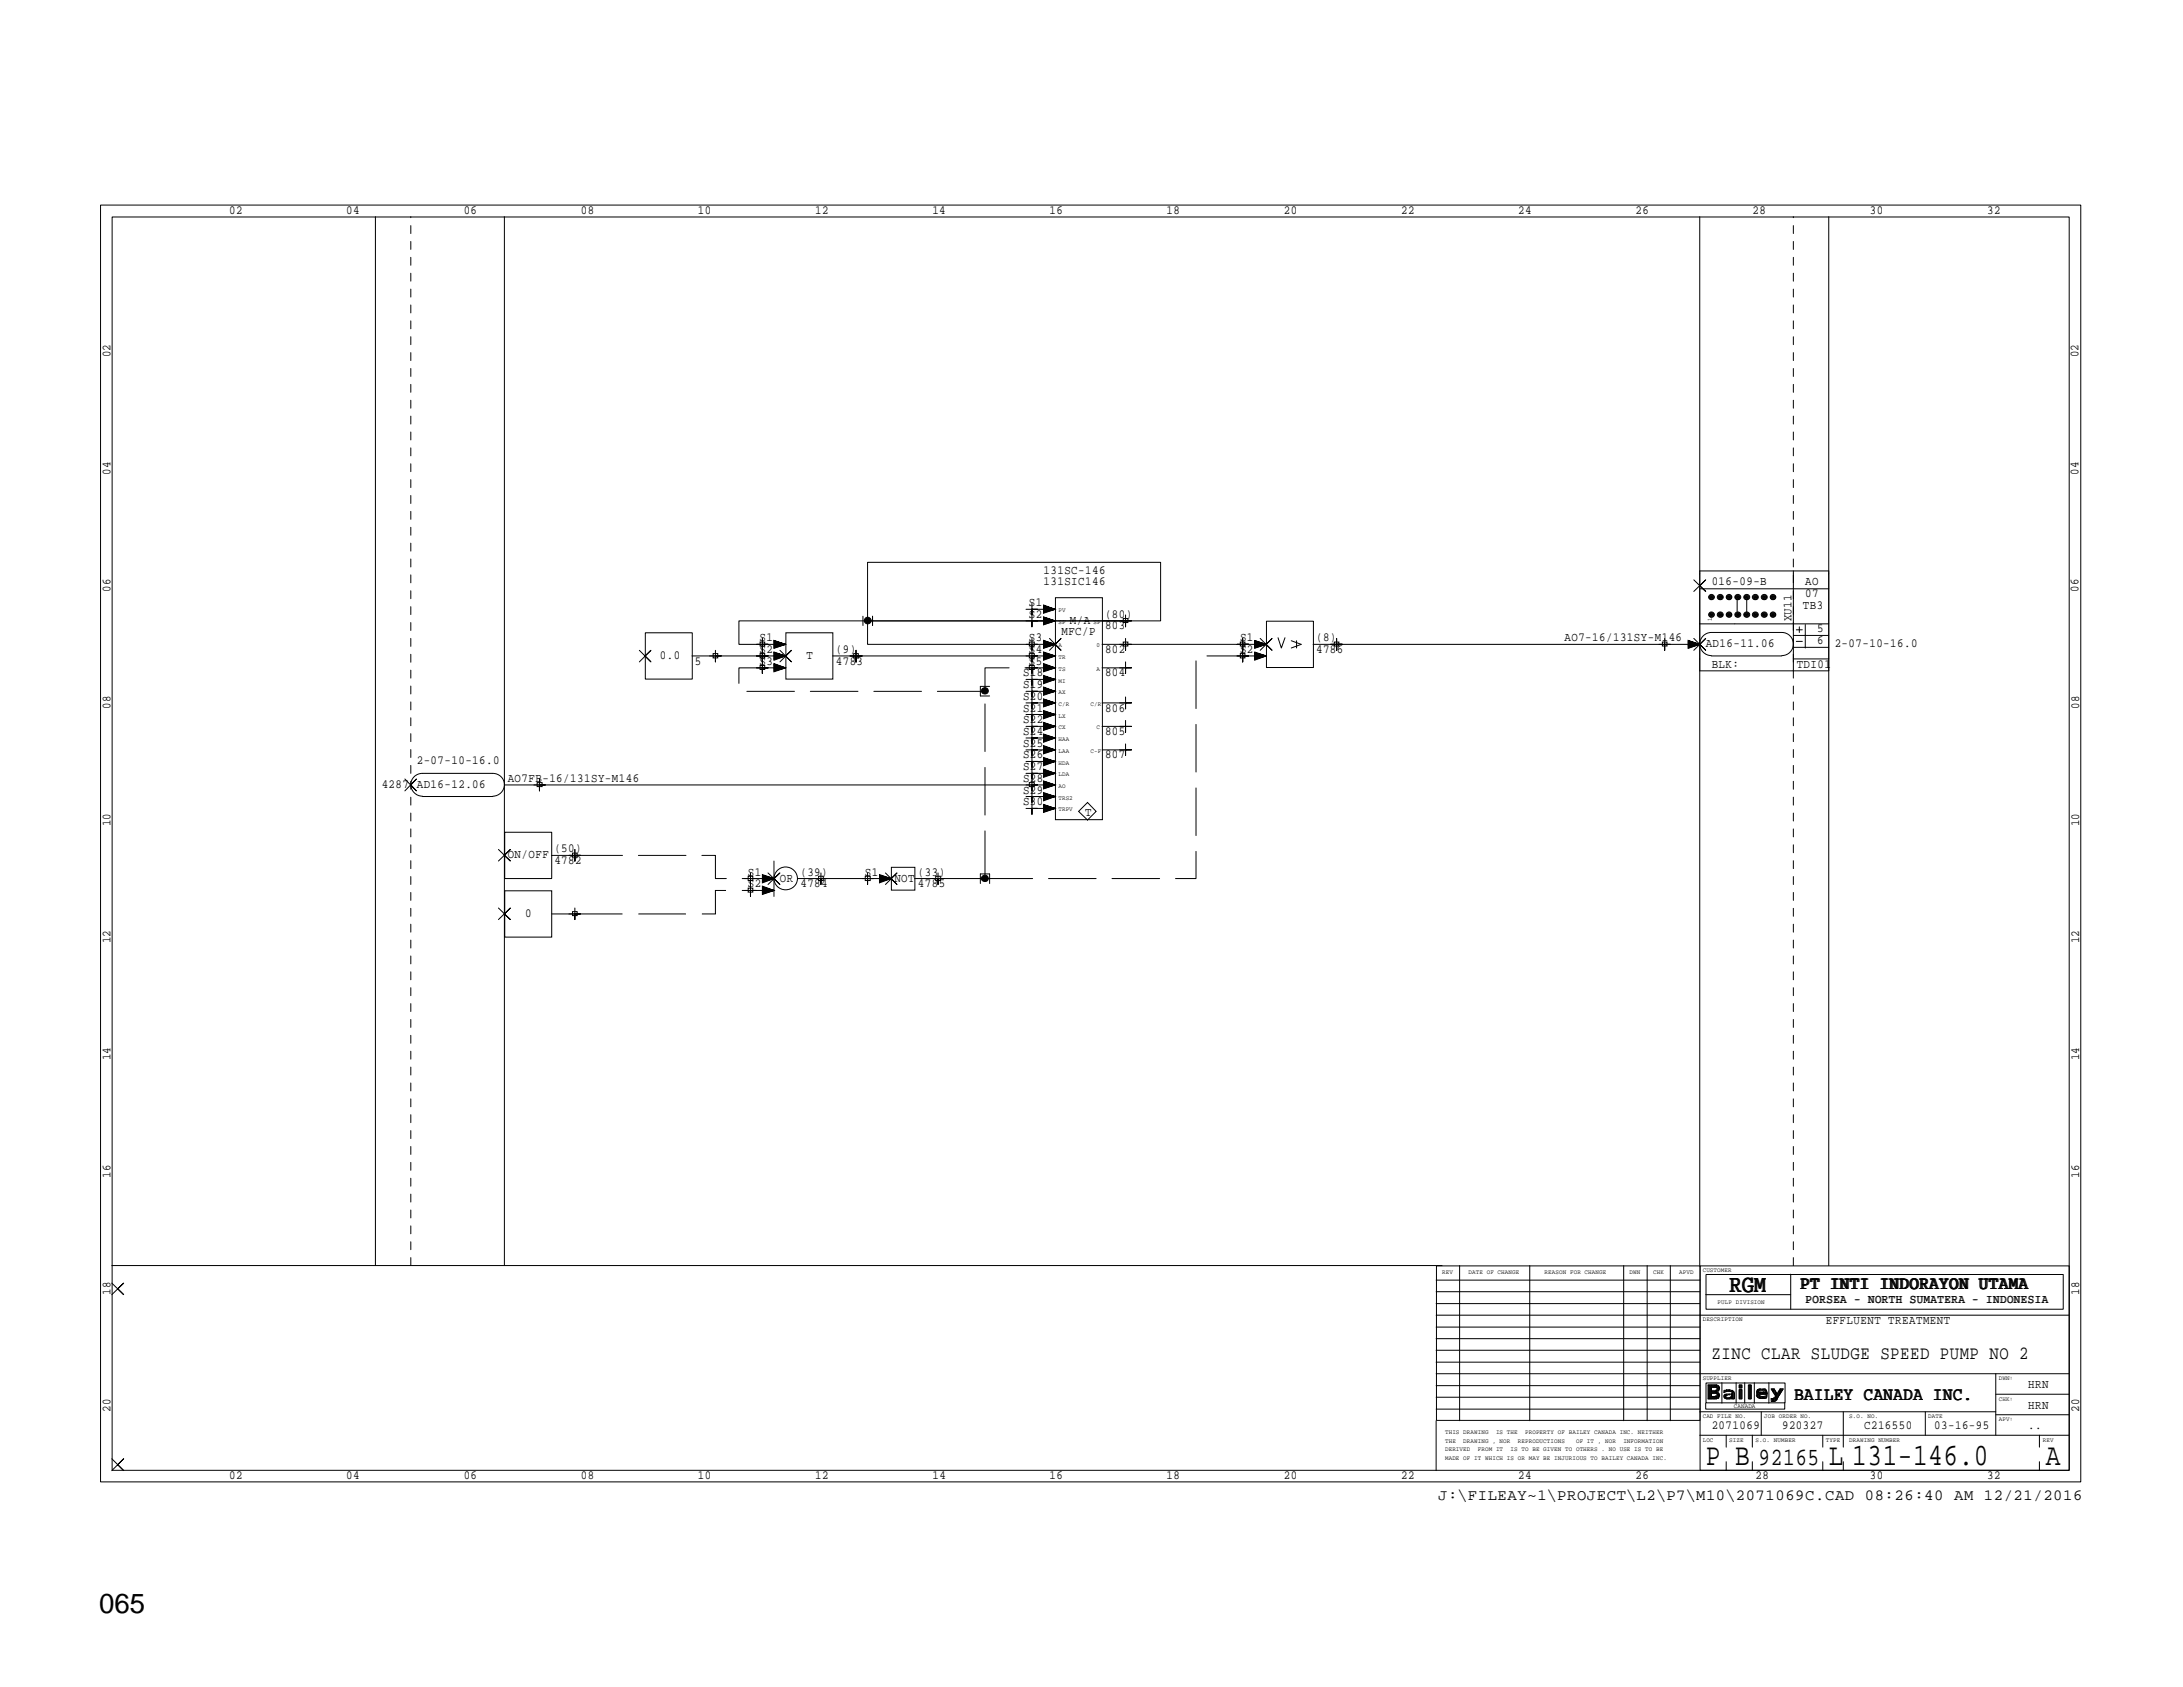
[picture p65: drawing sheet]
<svg xmlns="http://www.w3.org/2000/svg" width="279mm" height="216mm" viewBox="0 0 279 216" stroke-linecap="round" stroke-linejoin="round" font-family="sans-serif">
<defs><g id="words">
<g font-size="4">
<text x="218.3" y="187.5">P B</text>
<text x="234.1" y="187.5">L 131-146.0</text>
<text x="261.8" y="187.5">A</text>
</g>
<text font-size="3.5" x="12.7" y="206.4">065</text>
<g font-size="3.2">
<text x="221.3" y="165.3">RGM</text>
<text x="225.1" y="187.5">92165</text>
</g>
<g font-size="2.4">
<text x="230.5" y="164.9">PT INTI INDORAYON UTAMA</text>
<text x="219.1" y="173.9">ZINC CLAR SLUDGE SPEED PUMP NO 2</text>
<text x="229.7" y="179.2">BAILEY CANADA INC.</text>
</g>
<text font-size="2" x="184.1" y="192">J:\FILEAY~1\PROJECT\L2\P7\M10\2071069C.CAD 08:26:40 AM 12/21/2016</text>
<g font-size="1.6">
<text x="29.3" y="27.3">02</text>
<text x="44.3" y="27.3">04</text>
<text x="59.4" y="27.3">06</text>
<text x="74.3" y="27.3">08</text>
<text x="89.3" y="27.3">10</text>
<text x="104.3" y="27.3">12</text>
<text x="119.3" y="27.3">14</text>
<text x="134.3" y="27.3">16</text>
<text x="149.3" y="27.3">18</text>
<text x="164.3" y="27.3">20</text>
<text x="179.3" y="27.3">22</text>
<text x="194.3" y="27.3">24</text>
<text x="209.3" y="27.3">26</text>
<text x="224.3" y="27.3">28</text>
<text x="239.3" y="27.3">30</text>
<text x="254.3" y="27.3">32</text>
<text x="14.1" y="45.7" transform="rotate(-90 14.1 45.7)">02</text>
<text x="266" y="45.7" transform="rotate(-90 266 45.7)">02</text>
<text x="14.1" y="60.7" transform="rotate(-90 14.1 60.7)">04</text>
<text x="266" y="60.7" transform="rotate(-90 266 60.7)">04</text>
<text x="14.1" y="75.7" transform="rotate(-90 14.1 75.7)">06</text>
<text x="131.7" y="77.6">S1</text>
<text x="133.6" y="73.4">131SC-146</text>
<text x="133.6" y="74.9">131SIC146</text>
<text x="219.1" y="74.9">016-09-B</text>
<text x="230.8" y="77.9">TB3</text>
<text x="231.1" y="76.5">07</text>
<text x="231.1" y="74.9">AO</text>
<text x="266" y="75.7" transform="rotate(-90 266 75.7)">06</text>
<text x="97.2" y="83.6">S2</text>
<text x="97.2" y="82.1">S1</text>
<text x="107" y="83.6">(9)</text>
<text x="131.7" y="83.6">S4</text>
<text x="131.7" y="82.1">S3</text>
<text x="131.7" y="79.1">S2</text>
<text x="135.8" y="81.3">MFC/P</text>
<text x="136.9" y="79.8">M/A</text>
<text x="141.4" y="83.6">802</text>
<text x="141.4" y="80.6">803</text>
<text x="141.4" y="79.1">(80)</text>
<text x="158.7" y="83.6">S2</text>
<text x="158.7" y="82.1">S1</text>
<text x="168.4" y="83.6">4786</text>
<text x="168.4" y="82.1">(8)</text>
<text x="200.2" y="82.1">AO7-16/131SY-M146</text>
<text x="218.3" y="82.8">AD16-11.06</text>
<text x="229.3" y="79.5" transform="rotate(-90 229.3 79.5)">XU11</text>
<text x="232.6" y="82.5">6</text>
<text x="232.6" y="80.9">5</text>
<text x="234.8" y="82.8">2-07-10-16.0</text>
<text x="84.5" y="84.3">0.0</text>
<text x="88.9" y="85.1">5</text>
<text x="97.2" y="85.1">S3</text>
<text x="103.2" y="84.3">T</text>
<text x="107" y="85.1">4783</text>
<text x="130.9" y="89.6">S20</text>
<text x="130.9" y="88.1">S19</text>
<text x="130.9" y="86.6">S18</text>
<text x="131.7" y="85.1">S5</text>
<text x="141.4" y="86.6">804</text>
<text x="219.1" y="85.4">BLK:</text>
<text x="230" y="85.4">TDI01</text>
<text x="14.1" y="90.7" transform="rotate(-90 14.1 90.7)">08</text>
<text x="130.9" y="95.6">S25</text>
<text x="130.9" y="94.1">S24</text>
<text x="130.9" y="92.6">S22</text>
<text x="130.9" y="91.1">S21</text>
<text x="141.4" y="94.1">805</text>
<text x="141.4" y="91.1">806</text>
<text x="266.1" y="90.7" transform="rotate(-90 266.1 90.7)">08</text>
<text x="48.9" y="100.8">4287</text>
<text x="53.3" y="97.8">2-07-10-16.0</text>
<text x="53.3" y="100.8">AD16-12.06</text>
<text x="65" y="100.1">AO7FB-16/131SY-M146</text>
<text x="130.9" y="101.6">S29</text>
<text x="130.9" y="100.1">S28</text>
<text x="130.9" y="98.6">S27</text>
<text x="130.9" y="97.1">S26</text>
<text x="141.4" y="97.1">807</text>
<text x="14.1" y="105.7" transform="rotate(-90 14.1 105.7)">10</text>
<text x="130.9" y="103.1">S30</text>
<text x="138.9" y="104.5">T</text>
<text x="266.1" y="105.7" transform="rotate(-90 266.1 105.7)">10</text>
<text x="65" y="109.8">ON/OFF</text>
<text x="71" y="110.6">4782</text>
<text x="71" y="109.1">(50)</text>
<text x="95.7" y="112.1">S1</text>
<text x="95.7" y="113.6">S2</text>
<text x="99.8" y="112.8">OR</text>
<text x="102.4" y="113.6">4784</text>
<text x="102.4" y="112.1">(39)</text>
<text x="110.7" y="112.1">S1</text>
<text x="114.5" y="112.8">NOT</text>
<text x="117.5" y="113.6">4785</text>
<text x="117.5" y="112.1">(33)</text>
<text x="67.2" y="117.3">0</text>
<text x="14.1" y="120.7" transform="rotate(-90 14.1 120.7)">12</text>
<text x="266.1" y="120.7" transform="rotate(-90 266.1 120.7)">12</text>
<text x="14.1" y="135.7" transform="rotate(-90 14.1 135.7)">14</text>
<text x="266.1" y="135.7" transform="rotate(-90 266.1 135.7)">14</text>
<text x="14.1" y="150.7" transform="rotate(-90 14.1 150.7)">16</text>
<text x="266.1" y="150.7" transform="rotate(-90 266.1 150.7)">16</text>
<text x="14.1" y="165.7" transform="rotate(-90 14.1 165.7)">18</text>
<text x="231.1" y="166.8">PORSEA - NORTH SUMATERA - INDONESIA</text>
<text x="266.1" y="165.7" transform="rotate(-90 266.1 165.7)">18</text>
<text x="233.7" y="169.4">EFFLUENT TREATMENT</text>
<text x="259.6" y="177.7">HRN</text>
<text x="14.1" y="180.7" transform="rotate(-90 14.1 180.7)">20</text>
<text x="219.1" y="182.9">2071069</text>
<text x="228.1" y="182.9">920327</text>
<text x="238.6" y="182.9">C216550</text>
<text x="247.6" y="182.9">03-16-95</text>
<text x="259.6" y="180.3">HRN</text>
<text x="259.6" y="182.9">..</text>
<text x="266.1" y="180.7" transform="rotate(-90 266.1 180.7)">20</text>
<text x="29.3" y="189.3">02</text>
<text x="44.3" y="189.3">04</text>
<text x="59.4" y="189.3">06</text>
<text x="74.3" y="189.3">08</text>
<text x="89.3" y="189.3">10</text>
<text x="104.4" y="189.3">12</text>
<text x="119.3" y="189.3">14</text>
<text x="134.3" y="189.3">16</text>
<text x="149.3" y="189.3">18</text>
<text x="164.3" y="189.3">20</text>
<text x="179.3" y="189.3">22</text>
<text x="194.3" y="189.3">24</text>
<text x="209.3" y="189.3">26</text>
<text x="224.7" y="189.3">28</text>
<text x="239.3" y="189.3">30</text>
<text x="254.3" y="189.3">32</text>
</g>
<g font-size=".8">
<text x="135.5" y="82.8">A</text>
<text x="135.5" y="79.8">SP</text>
<text x="135.5" y="78.4">PV</text>
<text x="140" y="79.8">SP</text>
<text x="140.3" y="82.8">0</text>
<text x="219.1" y="79.5" transform="rotate(-90 219.1 79.5)">1</text>
<text x="135.5" y="88.9">AX</text>
<text x="135.5" y="87.4">MI</text>
<text x="135.5" y="85.9">TS</text>
<text x="135.5" y="84.4">TR</text>
<text x="140.3" y="85.9">A</text>
<text x="135.5" y="94.9">HAA</text>
<text x="135.5" y="93.3">CX</text>
<text x="135.5" y="91.9">LX</text>
<text x="135.5" y="90.3">C/R</text>
<text x="139.6" y="90.3">C/R</text>
<text x="140.3" y="93.3">C</text>
<text x="135.5" y="100.8">AO</text>
<text x="135.5" y="99.4">LDA</text>
<text x="135.5" y="97.9">HDA</text>
<text x="135.5" y="96.3">LAA</text>
<text x="139.6" y="96.3">C-F</text>
<text x="135.5" y="103.8">TRPV</text>
<text x="135.5" y="102.4">TRS2</text>
<text x="184.6" y="163.1">REV</text>
<text x="188" y="163.1">DATE OF CHANGE</text>
<text x="197.7" y="163.1">REASON FOR CHANGE</text>
<text x="208.6" y="163.1">DWN</text>
<text x="211.6" y="163.1">CHK</text>
<text x="214.9" y="163.1">APVD</text>
<text x="217.9" y="162.7">CUSTOMER</text>
<text x="219.8" y="166.8">PULP DIVISION</text>
<text x="217.9" y="169.1">DESCRIPTION</text>
<text x="217.9" y="176.6">SUPPLIER</text>
<text x="255.8" y="179.2">CHK:</text>
<text x="255.8" y="176.6">DWN:</text>
<text x="185" y="185.8">DERIVED</text>
<text x="185" y="184.6">THE</text>
<text x="185" y="183.5">THIS DRAWING</text>
<text x="187.3" y="184.6">DRAWING , NOR</text>
<text x="189.1" y="185.8">FROM IT</text>
<text x="191.5" y="183.5">IS THE</text>
<text x="193.3" y="185.8">IS TO BE GIVEN TO OTHERS . NO USE IS TO BE</text>
<text x="194.3" y="184.6">REPRODUCTIONS</text>
<text x="195.2" y="183.5">PROPERTY OF BAILEY CANADA INC. NEITHER</text>
<text x="201.7" y="184.6">OF IT , NOR</text>
<text x="207.8" y="184.6">INFORMATION</text>
<text x="217.9" y="184.5">LOC</text>
<text x="217.9" y="181.5">CAD FILE NO.</text>
<text x="221.3" y="184.5">SIZE</text>
<text x="221.9" y="180.2">CANADA</text>
<text x="224.7" y="184.5">S.O. NUMBER</text>
<text x="225.8" y="181.5">JOB ORDER NO.</text>
<text x="233.7" y="184.5">TYPE</text>
<text x="236.7" y="184.5">DRAWING NUMBER</text>
<text x="236.7" y="181.5">S.O. NO.</text>
<text x="246.8" y="181.5">DATE</text>
<text x="255.8" y="181.9">APV:</text>
<text x="261.4" y="184.5">REV</text>
<text x="185" y="186.9">MADE OF IT WHICH IS OR MAY BE INJURIOUS TO BAILEY CANADA INC.</text>
</g>
</g></defs>
<path d="M73.6 117h18v-3h4.5" fill="none" stroke="#000" stroke-width=".13" stroke-dasharray="6.1 2" stroke-linecap="butt"/>
<g fill="none" stroke="#000" stroke-width=".13">
<path d="M12.9 26.2h253.4v163.5h-253.4zM14.4 27.8h250.4v160.4h-250.4zM48 27.7v134.3M64.6 27.7v134.3M217.5 27.7v134.3M234.1 27.7v134.3M110.4 78.9v1.2M111 79.5h37.5v-7.5h-37.5v10.5h24l-1.4-.1M111 79.5h33.1M111 79.5h-16.4v3h5.9l-1.4-.1M111.7 78.9v1.2M132.1 77.2v1.5v-.7h.7h-1.5"/>
<path d="M132.1 78.7v1.5v-.7h.7h-1.5M133.6 79.8l1.4-.3-1.4 .4M133.6 79.7l1.4-.2-1.4 .3M133.6 79.5h1.4l-1.4 .1M133.6 79.4l1.4 .1h-1.4M133.6 79.2l1.4 .3-1.4-.2M133.6 79.1l1.4 .4-1.4-.3M133.6 79l1.4 .5-1.4 .5v-1l1.4 .5M133.6 78.3l1.4-.3-1.4 .4M133.6 78.2l1.4-.2-1.4 .3M133.6 78h1.4l-1.4 .1M133.6 77.9l1.4 .1h-2.9"/>
<path d="M133.6 77.7l1.4 .3-1.4-.2M133.6 77.6l1.4 .4-1.4-.3M133.6 77.5l1.4 .5-1.4 .5v-1.1l1.4 .6M135.1 76.5h6v28.4h-6zM143.8 79.2h.6v.5h-.6zM144.1 78.7v1.5v-.7h.7h-1.5M162.1 79.5h6v5.9h-6zM216.8 74.2l1.5 1.5-.7-.7 .7-.8-1.5 1.5M217.6 79.8h16.5M217.6 75.4h16.5M217.6 73.1h16.5M218.9 78.5h.3l.1 .2-.1 .1h-.3z"/>
<path d="M218.9 76.3h.3l.1 .1-.1 .2h-.3zM218.9 78.6l.3 .1-.2 .1h-.1zM218.9 76.4h.3l-.2 .1h-.1zM219 78.7h.1zM219 76.4h.1zM220 78.5h.3v.3h-.3zM220 76.3h.3v.3h-.3zM220.1 78.6l.2 .1-.1 .1h-.1zM220.1 76.4h.2l-.1 .1h-.1zM220.1 78.7h.2zM220.1 76.4h.2zM221.1 78.5h.4v.3h-.4v-.1z"/>
<path d="M221.1 76.3h.4v.3h-.4v-.2zM221.2 78.6h.2v.2h-.2zM221.2 76.4h.2v.1h-.2zM221.2 78.7h.2zM221.2 76.4h.1h.1zM222.3 78.5h.3v.3h-.3zM222.3 76.3h.3v.3h-.3zM222.3 78.6l.3 .1-.2 .1h-.1zM222.3 76.4h.3l-.2 .1h-.1zM222.3 78.7h.2zM222.3 76.4h.2zM222.3 76.8v1.5"/>
<path d="M223.4 78.5h.3v.3h-.3l-.1-.1zM223.4 76.3h.3v.3h-.3l-.1-.2zM223.4 78.6h.3v.2h-.3zM223.4 76.4h.3v.1h-.3zM223.5 78.7h.1zM223.5 76.4h.1zM223.6 76.8v1.5M224.5 78.5h.3l.1 .2-.1 .1h-.3zM224.5 76.3h.3l.1 .1-.1 .2h-.3zM224.6 78.6l.2 .1-.1 .1h-.1zM224.6 76.4h.2l-.1 .1h-.1zM224.6 78.7h.1z"/>
<path d="M224.6 76.4h.1zM225.7 78.5h.3v.3h-.3zM225.7 76.3h.3v.3h-.3zM225.7 78.6h.2v.2h-.2zM225.7 76.4h.2v.1h-.2zM225.7 78.7h.2zM225.7 76.4h.2zM226.8 78.5h.3l.1 .2-.1 .1h-.3zM226.8 76.3h.3l.1 .1-.1 .2h-.3zM226.8 78.6l.3 .1-.2 .1h-.1zM226.8 76.4h.3l-.2 .1h-.1zM226.9 78.7h.1z"/>
<path d="M226.9 76.4h.1zM229.5 73.1v12.8M231.1 79.9v3M51.8 99.7l1.5 1.5-.7-.7 .7-.8-1.5 1.5M69 99.7v1.5v-.7h.8h-1.5M81.8 83.2l1.5 1.5-.8-.8 .8-.7-1.5 1.5M82.6 81h6v5.9h-6zM91.3 83.7h.6v.5h-.6zM91.6 83.2v1.5v-.8h.7h-1.5M97.3 82.2h.6v.5h-.6zM97.3 83.7h.6v.5h-.6zM97.3 85.2h.6v.5h-.6z"/>
<path d="M97.6 83.2v1.5v-.8h.7h-1.5M97.6 81.7v1.5v-.7h.7h-1.5M97.6 84.7v1.5v-.7h.7h-1.5M99.1 84.3l1.4-.4-1.4 .5M99.1 84.2l1.4-.3-1.4 .3M99.1 84l1.4-.1-1.4 .2M99.1 83.9h1.4h-11.9M99.1 83.7l1.4 .2-1.4-.1M99.1 83.6l1.4 .3-1.4-.2M99.1 83.5l1.4 .4-1.4 .6v-1.1l1.4 .5M99.1 82.8l1.4-.3-1.4 .4M99.1 82.7l1.4-.2-1.4 .3"/>
<path d="M99.1 82.5h1.4l-1.4 .1M99.1 82.3l1.4 .2-1.4-.2M99.1 82.1l1.4 .4-1.4-.3M99.1 82l1.4 .5-1.4 .5v-1l1.4 .5M99.1 85.9l1.4-.4-1.4 .4M99.1 85.7l1.4-.2-1.4 .3M99.1 85.6l1.4-.1-1.4 .1M99.1 85.4l1.4 .1h-2.9M99.1 85.2l1.4 .3-1.4-.2M99.1 85.1l1.4 .4-1.4-.3M99.1 85l1.4 .5-1.4 .5v-1.1l1.4 .6M99.8 83.2l1.5 1.5-.8-.8 .8-.7-1.5 1.5"/>
<path d="M100.6 81h6v5.9h-6zM109.3 83.7h.6v.5h-.6zM109.6 83.2v1.5v-.8h.7h-1.5M126.7 87.8h-1.2v1.3h1.2M131.7 82.2h.7v.5h-.7zM131.7 83.6h.7v.6h-.7zM131.7 85.2h.7v.5h-.7zM132.1 81.7v1.5v-.7h.7h-1.5M132.1 83.2v1.5v-.8h.7h-1.5M132.1 84.7v1.5v-.7h.7h-1.5M132.1 86.2v1.5v-.7h.7h-1.5M132.1 87.7v1.5v-.7h.7h-1.5"/>
<path d="M132.1 89.2v1.5v-.7h.7h-1.5M132.1 90.7v1.5v-.8h.7h-1.5M132.1 92.2v1.5v-.7h.7h-1.5M132.1 93.7v1.5v-.8h.7h-1.5M132.1 95.2v1.5v-.7h.7h-1.5M132.1 96.7v1.5v-.7h.7h-1.5M132.1 98.2v1.5v-.7h.7h-1.5M132.1 99.7v1.5v-.7h.7h-1.5M133.6 100l1.4 .5-1.4 .5v-1.1l1.4 .6M133.6 99.3l1.4-.3-1.4 .4M133.6 99.2l1.4-.2-1.4 .3M133.6 99h1.4l-1.4 .1"/>
<path d="M133.6 98.9l1.4 .1h-2.9M133.6 98.7l1.4 .3-1.4-.2M133.6 98.6l1.4 .4-1.4-.3M133.6 98.5l1.4 .5-1.4 .5v-1.1l1.4 .6M133.6 97.8l1.4-.3-1.4 .4M133.6 97.7l1.4-.2-1.4 .2M133.6 97.5h1.4l-1.4 .1M133.6 97.4l1.4 .1h-2.9M133.6 97.2l1.4 .3-1.4-.2M133.6 97.1l1.4 .4-1.4-.3M133.6 97l1.4 .5-1.4 .5v-1.1l1.4 .6M133.6 96.3l1.4-.3-1.4 .4"/>
<path d="M133.6 96.2l1.4-.2-1.4 .3M133.6 96.1l1.4-.1-1.4 .1M133.6 95.9l1.4 .1h-2.9M133.6 95.7l1.4 .3-1.4-.2M133.6 95.6l1.4 .4-1.4-.3M133.6 95.5l1.4 .5-1.4 .5v-1.1l1.4 .6M133.6 94.8l1.4-.4-1.4 .5M133.6 94.7l1.4-.3-1.4 .3M133.6 94.5l1.4-.1-1.4 .2M133.6 94.4h1.4h-2.9M133.6 94.2l1.4 .2-1.4-.1M133.6 94.1l1.4 .3-1.4-.3"/>
<path d="M133.6 94l1.4 .4-1.4 .6v-1.1l1.4 .5M133.6 93.3l1.4-.3-1.4 .4M133.6 93.2l1.4-.2-1.4 .3M133.6 93h1.4l-1.4 .1M133.6 92.9l1.4 .1h-2.9M133.6 92.8l1.4 .2-1.4-.2M133.6 92.6l1.4 .4-1.4-.3M133.6 92.5l1.4 .5-1.4 .5v-1l1.4 .5M133.6 91.8l1.4-.4-1.4 .5M133.6 91.7l1.4-.3-1.4 .4M133.6 91.5l1.4-.1-1.4 .2M133.6 91.4h1.4h-2.9"/>
<path d="M133.6 91.2l1.4 .2-1.4-.1M133.6 91.1l1.4 .3-1.4-.3M133.6 91l1.4 .4-1.4 .6v-1.1l1.4 .5M133.6 90.3l1.4-.3-1.4 .4M133.6 90.2l1.4-.2-1.4 .3M133.6 90h1.4l-1.4 .1M133.6 89.9l1.4 .1h-2.9M133.6 89.7l1.4 .3-1.4-.2M133.6 89.6l1.4 .4-1.4-.3M133.6 89.5l1.4 .5-1.4 .5v-1.1l1.4 .6M133.6 88.8l1.4-.3-1.4 .4M133.6 88.7l1.4-.2-1.4 .3"/>
<path d="M133.6 88.5h1.4l-1.4 .1M133.6 88.4l1.4 .1h-2.9M133.6 88.2l1.4 .3-1.4-.2M133.6 88.1l1.4 .4-1.4-.3M133.6 88l1.4 .5-1.4 .5v-1.1l1.4 .6M133.6 87.3l1.4-.3-1.4 .4M133.6 87.2l1.4-.2-1.4 .2M133.6 87h1.4l-1.4 .1M133.6 86.9l1.4 .1h-2.9M133.6 86.7l1.4 .3-1.4-.2M133.6 86.6l1.4 .4-1.4-.3M133.6 86.5l1.4 .5-1.4 .5v-1.1l1.4 .6"/>
<path d="M133.6 85.9l1.4-.4-1.4 .4M133.6 85.7l1.4-.2-1.4 .3M133.6 85.6l1.4-.1-1.4 .1M133.6 85.4l1.4 .1h-2.9M133.6 85.2l1.4 .3-1.4-.2M133.6 85.1l1.4 .4-1.4-.3M133.6 85l1.4 .5-1.4 .5v-1.1l1.4 .6M133.6 84.3l1.4-.4-1.4 .5M133.6 84.2l1.4-.3-1.4 .3M133.6 84l1.4-.1-1.4 .2M133.6 83.9h1.4h-28.4M133.6 83.7l1.4 .2-1.4-.1"/>
<path d="M133.6 83.6l1.4 .3-1.4-.3M133.6 83.5l1.4 .4-1.4 .6v-1.1l1.4 .5M133.6 82.8l1.4-.3-1.4 .4M133.6 82.7l1.4-.2-1.4 .3M133.6 82.5h1.4l-1.4 .1M133.6 82.3l1.4 .2-1.4-.2M133.6 82.1l1.4 .4-1.4-.3M133.6 82l1.4 .5-1.4 .5v-1l1.4 .5M134.3 81.7l1.5 1.5-.8-.7 .8-.8-1.5 1.5M141.1 85.5h3M141.1 96h3M141.1 93h3"/>
<path d="M141.1 90h3M143.8 82.2h.6v.5h-.6zM144.1 81.7v1.5v-.7h.7h-1.5M144.1 84.7v1.5v-.7h.7h-1.5M144.1 92.2v1.5v-.7h.7h-1.5M144.1 89.2v1.5v-.7h.7h-1.5M144.1 95.2v1.5v-.7h.7h-1.5M158.7 82.2h.6v.5h-.6zM158.7 83.6h.6v.6h-.6zM159 81.7v1.5v-.7h.8h-1.5M159 83.2v1.5v-.8h.8h-1.5M160.6 82.8l1.5-.3-1.5 .4"/>
<path d="M160.6 82.7l1.5-.2-1.5 .3M160.6 82.5h1.5l-1.5 .1M160.6 82.4l1.5 .1h-21M160.6 82.3l1.5 .2-1.5-.2M160.6 82.1l1.5 .4-1.5-.3M160.6 82l1.5 .5-1.5 .5v-1l1.5 .5M160.6 84.3l1.5-.4-1.5 .5M160.6 84.2l1.5-.3-1.5 .3M160.6 84l1.5-.1-1.5 .2M160.6 83.9h1.5h-3.1M160.6 83.7l1.5 .2-1.5-.1M160.6 83.6l1.5 .3-1.5-.2"/>
<path d="M160.6 83.5l1.5 .4-1.5 .6v-1.1l1.5 .5M161.3 81.7l1.5 1.5-.7-.7 .7-.8-1.5 1.5M163.6 81.6l.4 1.3 .5-1.3M165.3 82l1.2 .5-1.2 .4M165.9 82v.9M170.8 82.2h.6v.5h-.6zM171.1 81.7v1.5v-.7h.7h-1.5M212.8 82.2h.6v.5h-.6zM213.1 81.7v1.5v-.7h.7h-1.5M216.1 82.8l1.5-.3-1.5 .4M216.1 82.7l1.5-.2-1.5 .3M216.1 82.5h1.5l-1.5 .1"/>
<path d="M216.1 82.4l1.5 .1h-1.5M216.1 82.3l1.5 .2-1.5-.2M216.1 82.1l1.5 .4-1.5-.3M216.1 82l1.5 .5-1.5 .5v-1l1.5 .5h-49.5M216.8 81.7l1.5 1.5-.7-.7 .7-.8-1.5 1.5M217.6 85.9h16.5M219 83.9a1.48 1.48 0 0 1-1.4-1.5 1.48 1.48 0 0 1 1.4-1.5h9a1.48 1.48 0 0 1 1.5 1.5 1.48 1.48 0 0 1-1.5 1.5M219 83.9h9M229.5 84.3h4.6M229.5 81.3h4.6M229.5 82.8h4.6M229.9 82.1h.8"/>
<path d="M229.9 80.6h.8M230.3 80.2v.7M54.1 101.9a1.46 1.46 0 0 1-1.5-1.5 1.46 1.46 0 0 1 1.5-1.4h9a1.46 1.46 0 0 1 1.5 1.4 1.46 1.46 0 0 1-1.5 1.5M54.1 101.9h9M63.8 108.7l1.5 1.5-.7-.7 .7-.8-1.5 1.5M63.8 116.2l1.5 1.5-.7-.7 .7-.8-1.5 1.5M64.6 106.5h6v5.9h-6zM64.6 114h6v5.9h-6zM68.7 100.2h.7v.5h-.7zM70.6 109.5h3M70.6 117h3M73.3 109.2h.6v.5h-.6z"/>
<path d="M73.3 116.7h.6v.5h-.6zM73.6 108.7v1.5v-.7h.7h-1.5M73.6 116.2v1.5v-.7h.7h-1.5M95.8 112.1h.6v.6h-.6zM95.8 113.7h.6v.5h-.6zM96.1 111.7v1.5v-.8h.7h-1.5M96.1 113.2v1.5v-.7h.7h-1.5M97.6 112.8l1.5-.4-1.5 .5M97.6 112.7l1.5-.3-1.5 .4M97.6 112.5l1.5-.1-1.5 .2M97.6 112.4h1.5h-3M97.6 112.2l1.5 .2-1.5-.1"/>
<path d="M97.6 112.1l1.5 .3-1.5-.3M97.6 112l1.5 .4-1.5 .6v-1.1l1.5 .5M97.6 114.3l1.5-.3-1.5 .4M97.6 114.2l1.5-.2-1.5 .3M97.6 114h1.5l-1.5 .1M97.6 113.9l1.5 .1h-3M97.6 113.7l1.5 .3-1.5-.2M97.6 113.6l1.5 .4-1.5-.3M97.6 113.5l1.5 .5-1.5 .5v-1.1l1.5 .6M98.3 111.7l1.5 1.5-.7-.8 .7-.7-1.5 1.5M99.1 110.2v4.5M102.1 112.4h3"/>
<path d="M104.8 112.1h.6v.6h-.6zM105.1 111.7v1.5v-.8h.7h-1.5M110.7 112.1h.7v.6h-.7zM111 111.7v1.5v-.8h.8h-1.5M112.6 112.8l1.4-.4-1.4 .5M112.6 112.7l1.4-.3-1.4 .4M112.6 112.5l1.4-.1-1.4 .2M112.6 112.4h1.4h-3M112.6 112.2l1.4 .2-1.4-.1M112.6 112.1l1.4 .3-1.4-.3M112.6 112l1.4 .4-1.4 .6v-1.1l1.4 .5M113.3 111.7l1.5 1.5-.8-.8 .8-.7-1.5 1.5"/>
<path d="M114.1 111h3v2.9h-3zM117.1 112.4h3M119.8 112.1h.6v.6h-.6zM120.1 111.7v1.5v-.8h.7h-1.5M125.5 113.1v-1.3h1.2v1.3M131.7 100.2h.7v.5h-.7zM132.1 101.2v1.5v-.8h.7h-1.5M132.1 102.7v1.5v-.7h.7h-1.5M133.6 103.8l1.4-.3-1.4 .4M133.6 103.7l1.4-.2-1.4 .3M133.6 103.5h1.4l-1.4 .1M133.6 103.4l1.4 .1h-2.9"/>
<path d="M133.6 103.3l1.4 .2-1.4-.2M133.6 103.1l1.4 .4-1.4-.3M133.6 103l1.4 .5-1.4 .5v-1l1.4 .5M133.6 102.3l1.4-.4-1.4 .5M133.6 102.2l1.4-.3-1.4 .4M133.6 102l1.4-.1-1.4 .2M133.6 101.9h1.4h-2.9M133.6 101.7l1.4 .2-1.4-.1M133.6 101.6l1.4 .3-1.4-.3M133.6 101.5l1.4 .4-1.4 .6v-1.1l1.4 .5M133.6 100.8l1.4-.3-1.4 .4M133.6 100.7l1.4-.2-1.4 .3"/>
<path d="M133.6 100.5h1.4l-1.4 .1M133.6 100.4l1.4 .1h-70.4M133.6 100.2l1.4 .3-1.4-.2M133.6 100.1l1.4 .4-1.4-.3M138 103.8l1.2-1.1 1.1 1.1-1.1 1.1zM14.3 162h170.3M14.3 164.2l1.5 1.5-.7-.8 .7-.7-1.5 1.5M183.8 178.8h33.7M183.8 177.3h33.7M183.8 174.3h33.7M183.8 172.8h33.7M183.8 171.3h33.7"/>
<path d="M183.8 169.8h33.7M183.8 166.8h33.7M183.8 165.3h33.7M183.8 163.8h33.7M183.9 162h33.7v19.8h-33.7zM186.8 162v19.8M195.8 162v19.8M207.8 162v19.8M210.8 162v19.8M213.8 162v19.8M217.6 162h47.2v26.2h-47.2zM218.3 179.6v.7h10.1v-.7"/>
<path d="M218.3 165.7h10.9M218.4 177h10.1v2.5h-10.1zM218.4 163.1h45.7v4.5h-45.7zM218.7 177.2v1.8M218.8 177.2v1.8M218.9 177.2v1.8M219 177.2v1.8M219.1 177.2v.3M219.1 178v.3M219.1 178.7v.3M219.2 177.2v.3M219.2 178v.3"/>
<path d="M219.2 178.7v.3M219.3 177.2v.3M219.3 178v.3M219.3 178.7v.3M219.4 177.2v.3M219.4 178v.3M219.4 178.7v.3M219.5 177.2v.3M219.5 178v.3M219.5 178.7v.3M219.6 177.5h-.6v.5h.6v.3M219.6 178.3h-.6v.4h.6v.3"/>
<path d="M219.6 178.3l.2 .2-.1 .1h-.2M219.6 177.5l.2 .2-.1 .2h-.2M219.6 177.2v.3M219.7 178.1a.43 .43 0 0 1 .4 .5 .43 .43 0 0 1-.5 .4M219.7 177.2a.41 .41 0 0 1 .4 .5 .41 .41 0 0 1-.5 .4M219.7 177.2h-1.1v1.8h1.1v-.3M219.7 177.2v.3M219.7 178v.3M219.7 177.2v.4M219.7 177.9v.5M219.7 178.7v.3M219.8 177.3v.8"/>
<path d="M219.8 178.2v.8M219.9 177.3v.8M219.9 178.2v.8M220 177.4v.7M220 178.3v.7M220 177.5v.4M220 178.4v.4M220.4 177v2.6M220.7 178.9l.4 .1M220.7 178.5v.4M220.7 178.9l-.1-.2 .3-.3v.6M220.8 177.9v.2"/>
<path d="M220.8 178.4v.6M220.9 177.9v.2M220.9 177.8v.3M220.9 178.4v.2M221 177.8v.3M221 178.4v.2M221 178.9v.1M221 178.6l-.1 .1 .1 .1M221.1 177.8v.3M221.1 178.4v.2M221.1 178.9v.1M221.1 177.8v.2"/>
<path d="M221.1 178.4v.1M221.2 177.8v.3M221.2 178.4v.1M221.2 178.9v.1M221.3 179v-.1l.1 .1M221.3 177.8v.3M221.3 178.4v.1M221.4 177.8v.3M221.4 178.4v.1M221.4 178.8v.2M221.5 177.9v.2M221.5 178.4h.1"/>
<path d="M221.5 178.8v.2M221.6 179v-.3l-.7 .2v.1M221.6 179h-.5M221.6 177.9v.2M221.6 178.4v.1M221.7 178.5l-.2 .3M221.7 177.9v.2h-.5l-.6 .1 .1-.3v.2M221.7 178l.1 .1 .1 .1M221.7 178.3v.7M221.7 178.1l-.1 .2M221.7 177.9v1.1M221.8 178v1"/>
<path d="M221.9 178.1v.9M222 178.2v.8h-.4M222.2 177v2.6M222.6 177.2h.4v.4h-.4zM222.6 177.8h.4v1.2h-.4zM222.6 177.2v.4M222.6 177.8v1.2M222.7 177.2v.4M222.7 177.8v1.2M222.8 177.2v.4M222.8 177.8v1.2M222.9 177.2v.4"/>
<path d="M222.9 177.8v1.2M223.3 177v2.6M223.8 177.2h.4v1.8h-.4zM223.9 177.2v1.8M224 177.2v1.8M224.1 177.2v1.8M224.5 177v2.6M224.9 177.9v.8M225 177.8h.3v.1M225 177.8l-.2 .3v.5M225 177.8v1M225 177.8v1.1l-.2-.3"/>
<path d="M225.1 178.4a.6 .6 0 0 0 .6 .3v.3M225.1 178.9l.5 .1 .5-.1M225.1 178l-.1 .2M225.1 178.2h.8v.2M225.1 177.8v1.1M225.2 177.8v.2M225.2 178.2v.2M225.2 178.6v.4M225.3 178.1l.4-.1 .1 .1M225.3 177.8v.1M225.3 178.2v.2M225.3 178.7v.3"/>
<path d="M225.4 177.8v.1M225.4 178.2v.2M225.4 178.7v.3M225.5 177.8v.1M225.5 178.2v.2M225.5 178.7v.3M225.6 177.8v.1M225.6 178.2v.2M225.6 178.8v.2M225.6 178.7v.3M225.7 177.9v-.1h.3v.6M225.7 178.2v.2"/>
<path d="M225.8 177.8v.2M225.8 178.2v.2M225.8 178.7v.3M225.9 177.8v.3M225.9 178.7v.3M225.9 177.8v.6M226 177.9l.1 .2v.1M226 178.7v.2M226.1 177.9v.5M226.1 178.7v.2M226.1 178.6l-.6 .1M226.2 178.1v.3h-1.1"/>
<path d="M226.2 178.6l-.1 .3M226.4 177v2.6M226.7 179h.3v.4M226.7 179v.4h.3M226.7 179h.5M226.8 177.8v.1M226.8 179v.4M226.9 177.8v.2M226.9 179v.4M226.9 177.8v.3M227 178.9l.2-.2v.6M227 177.8v.4"/>
<path d="M227.1 177.8v.6M227.1 179v.4M227.1 177.8h-.4l.8 1.2M227.1 177.8l.4 .6M227.2 177.9v.5M227.2 178.9v.5M227.2 178v.6M227.3 178.1v1.1M227.5 178.4v.6M227.5 179l-.3 .3-.2 .1M227.5 178.3v.6M227.6 178.1v.6"/>
<path d="M227.7 178v.6M227.8 177.9v.6M227.8 177.8v.6M227.8 177.8h.4l-.8 1.3v-.9M227.8 177.8l-.3 .6M227.9 177.8v.4M228 177.8v.3M228 177.8v.2M228.1 177.8v.1M229.2 163.1v4.5M255.4 178.4h9.4M255.4 175.8v7.9"/>
<path d="M264.8 175.8h-81M264.8 168.3h-81M14.3 186.7l1.5 1.5-.7-.8 .7-.7-1.5 1.5M183.8 180.3h33.7M183.8 181.8v6.4M217.5 183.7h47.3M217.5 180.7h37.9M220.9 183.7v1.5M220.9 187.1v1.1M224.3 183.7v1.5M224.3 187.1v1.1M225.4 180.7v3"/>
<path d="M233.3 183.7v1.5M233.3 187.1v1.1M235.9 187.1v1.1M235.9 180.7v4.5M246.4 180.7v3M255.4 181.1h9.4M261 183.7v1.5M261 187.1v1.1"/>
<circle cx="111.1" cy="79.4" r=".43"/>
<circle cx="219.1" cy="76.4" r=".35"/>
<circle cx="219.1" cy="78.7" r=".35"/>
<circle cx="219.1" cy="76.4" r=".3"/>
<circle cx="219.1" cy="78.7" r=".3"/>
<circle cx="220.2" cy="76.4" r=".29"/>
<circle cx="220.2" cy="78.7" r=".29"/>
<circle cx="220.2" cy="78.7" r=".36"/>
<circle cx="220.2" cy="76.4" r=".36"/>
<circle cx="221.3" cy="76.4" r=".35"/>
<circle cx="221.3" cy="78.7" r=".35"/>
<circle cx="221.3" cy="76.4" r=".29"/>
<circle cx="221.3" cy="78.7" r=".29"/>
<circle cx="222.4" cy="78.7" r=".29"/>
<circle cx="222.4" cy="76.4" r=".29"/>
<circle cx="222.4" cy="78.7" r=".36"/>
<circle cx="222.4" cy="76.4" r=".36"/>
<circle cx="223.6" cy="78.7" r=".29"/>
<circle cx="223.6" cy="76.4" r=".29"/>
<circle cx="223.6" cy="76.4" r=".36"/>
<circle cx="223.6" cy="78.7" r=".36"/>
<circle cx="224.7" cy="76.4" r=".29"/>
<circle cx="224.7" cy="78.7" r=".29"/>
<circle cx="224.7" cy="76.4" r=".36"/>
<circle cx="224.7" cy="78.7" r=".36"/>
<circle cx="225.8" cy="76.4" r=".29"/>
<circle cx="225.8" cy="78.7" r=".29"/>
<circle cx="225.8" cy="76.4" r=".36"/>
<circle cx="225.8" cy="78.7" r=".36"/>
<circle cx="226.9" cy="76.4" r=".35"/>
<circle cx="226.9" cy="78.7" r=".35"/>
<circle cx="227" cy="76.4" r=".3"/>
<circle cx="227" cy="78.7" r=".3"/>
<circle cx="126.1" cy="88.4" r=".42"/>
<circle cx="100.6" cy="112.4" r="1.48"/>
<circle cx="126.1" cy="112.4" r=".42"/>
</g>
<g fill="#000">
<circle cx="111.1" cy="79.4" r=".43"/>
<circle cx="126.1" cy="88.4" r=".42"/>
<circle cx="126.1" cy="112.4" r=".42"/>
</g>
<path d="M126.1 88.5v-3h6M126.1 88.5h-31.5v-3h3M73.6 109.5h18v2.9h4.5M105.1 112.4h5.9M120.1 112.4h6M126.1 112.4h27v-28.5h5.9M126.1 112.4v-23.9" fill="none" stroke="#000" stroke-width=".13" stroke-dasharray="6.1 2"/>
<path d="M52.6 162v-134.3M229.5 162v-134.3" fill="none" stroke="#000" stroke-width=".13" stroke-dasharray="1 1 1 1 1 1 1 1"/>
<use href="#words"/>
</svg>
